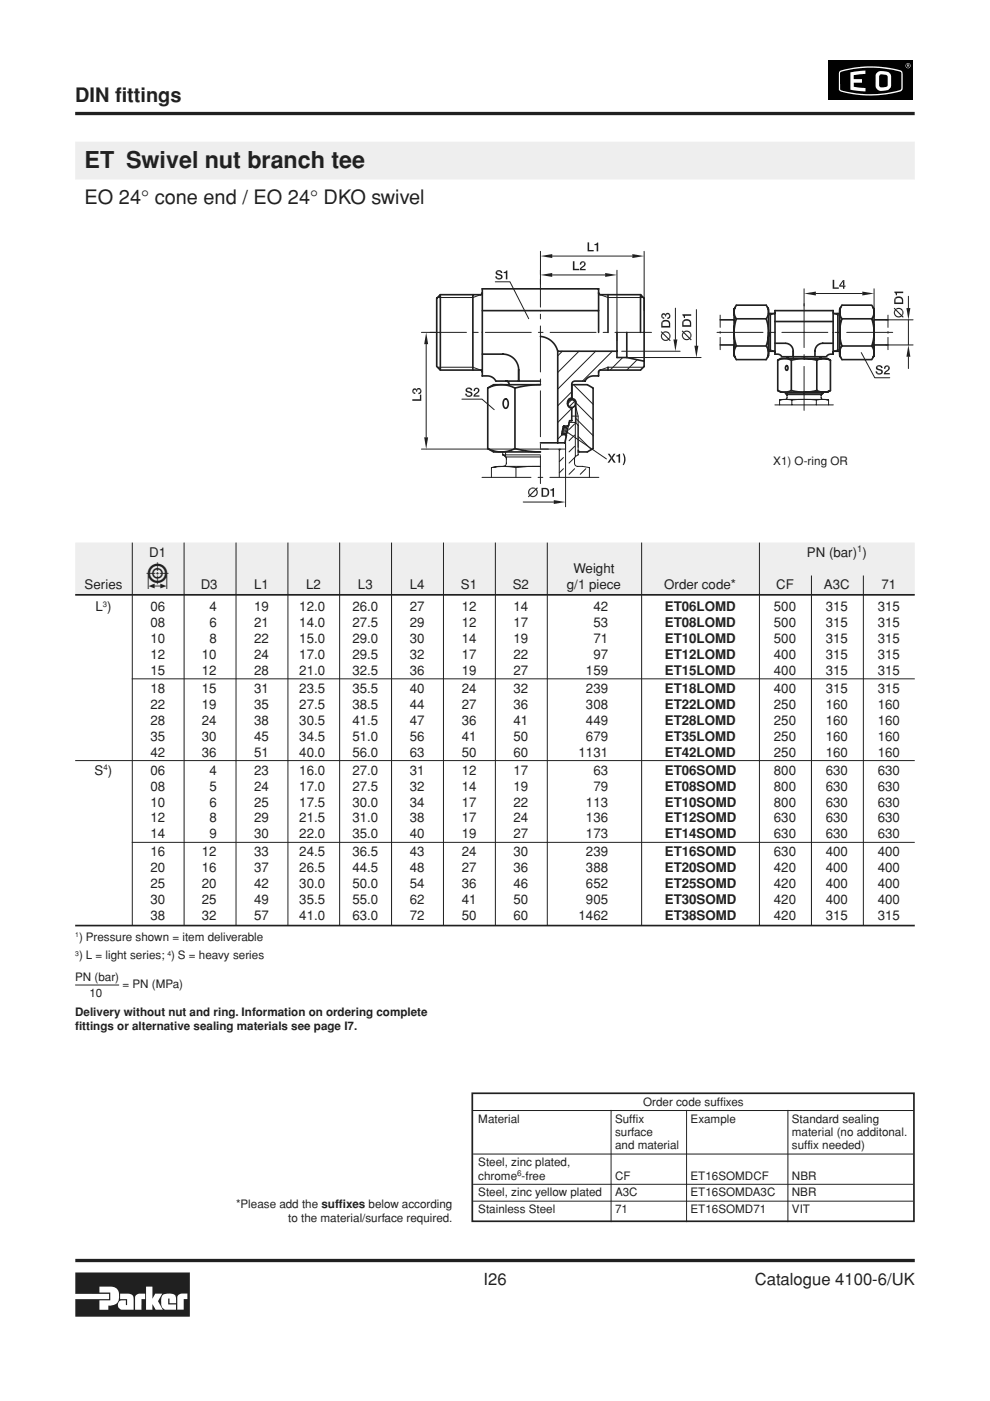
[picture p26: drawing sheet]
<svg xmlns="http://www.w3.org/2000/svg" width="210mm" height="297mm" viewBox="0 0 210 297" stroke-linecap="round" stroke-linejoin="round" font-family="sans-serif">
<defs><g id="words">
<text font-size="7.1" fill="#231f20" x="31" y="124.8">5</text>
<text font-size="4.9" fill="#231f20" x="17.9" y="35.6">ET Swivel nut branch tee</text>
<g font-size="4.2" fill="#231f20">
<text x="15.9" y="21.6">DIN fittings</text>
<text x="17.9" y="43.3">EO 24° cone end / EO 24° DKO swivel</text>
</g>
<g font-size="3.5" fill="#231f20">
<text x="102.5" y="272.4">I26</text>
<text x="160" y="272.4">Catalogue 4100-6/UK</text>
</g>
<g font-size="2.8" fill="#231f20">
<text x="31.6" y="118">D1</text>
<text x="171.1" y="118">PN (bar) )</text>
<text x="17.9" y="124.8">Series</text>
<text x="42.5" y="124.8">D3</text>
<text x="53.9" y="124.8">L1</text>
<text x="64.9" y="124.8">L2</text>
<text x="75.9" y="124.8">L3</text>
<text x="86.9" y="124.8">L4</text>
<text x="97.7" y="124.8">S1</text>
<text x="108.7" y="124.8">S2</text>
<text x="120.2" y="124.8">g/1 piece</text>
<text x="121.6" y="121.4">Weight</text>
<text x="140.8" y="124.8">Order code*</text>
<text x="164.5" y="124.8">CF</text>
<text x="174.7" y="124.8">A3C</text>
<text x="186.9" y="124.8">71</text>
<text x="20.2" y="129.6">L )</text>
<text x="31.9" y="129.6">06</text>
<text x="44.4" y="129.6">4</text>
<text x="53.9" y="129.6">19</text>
<text x="63.5" y="129.6">12.0</text>
<text x="74.7" y="129.6">26.0</text>
<text x="86.9" y="129.6">27</text>
<text x="97.9" y="129.6">12</text>
<text x="108.9" y="129.6">14</text>
<text x="125.8" y="129.6">42</text>
<text x="141" y="129.6">ET06LOMD</text>
<text x="164.1" y="129.6">500</text>
<text x="175.1" y="129.6">315</text>
<text x="186.1" y="129.6">315</text>
<text x="31.9" y="132.9">08</text>
<text x="31.9" y="136.3">10</text>
<text x="44.4" y="132.9">6</text>
<text x="44.4" y="136.3">8</text>
<text x="53.9" y="132.9">21</text>
<text x="53.9" y="136.3">22</text>
<text x="63.5" y="132.9">14.0</text>
<text x="63.5" y="136.3">15.0</text>
<text x="74.7" y="132.9">27.5</text>
<text x="74.7" y="136.3">29.0</text>
<text x="86.9" y="132.9">29</text>
<text x="86.9" y="136.3">30</text>
<text x="97.9" y="132.9">12</text>
<text x="97.9" y="136.3">14</text>
<text x="108.9" y="132.9">17</text>
<text x="108.9" y="136.3">19</text>
<text x="125.8" y="132.9">53</text>
<text x="125.8" y="136.3">71</text>
<text x="141" y="132.9">ET08LOMD</text>
<text x="141" y="136.3">ET10LOMD</text>
<text x="164.1" y="132.9">500</text>
<text x="164.1" y="136.3">500</text>
<text x="175.1" y="132.9">315</text>
<text x="175.1" y="136.3">315</text>
<text x="186.1" y="132.9">315</text>
<text x="186.1" y="136.3">315</text>
<text x="31.9" y="139.7">12</text>
<text x="31.9" y="143.1">15</text>
<text x="42.8" y="139.7">10</text>
<text x="42.8" y="143.1">12</text>
<text x="53.9" y="139.7">24</text>
<text x="53.9" y="143.1">28</text>
<text x="63.5" y="139.7">17.0</text>
<text x="63.5" y="143.1">21.0</text>
<text x="74.7" y="139.7">29.5</text>
<text x="74.7" y="143.1">32.5</text>
<text x="86.9" y="139.7">32</text>
<text x="86.9" y="143.1">36</text>
<text x="97.9" y="139.7">17</text>
<text x="97.9" y="143.1">19</text>
<text x="108.9" y="139.7">22</text>
<text x="108.9" y="143.1">27</text>
<text x="124.2" y="143.1">159</text>
<text x="125.8" y="139.7">97</text>
<text x="141" y="139.7">ET12LOMD</text>
<text x="141" y="143.1">ET15LOMD</text>
<text x="164.1" y="139.7">400</text>
<text x="164.1" y="143.1">400</text>
<text x="175.1" y="139.7">315</text>
<text x="175.1" y="143.1">315</text>
<text x="186.1" y="139.7">315</text>
<text x="186.1" y="143.1">315</text>
<text x="31.9" y="146.9">18</text>
<text x="42.8" y="146.9">15</text>
<text x="53.9" y="146.9">31</text>
<text x="63.5" y="146.9">23.5</text>
<text x="74.7" y="146.9">35.5</text>
<text x="86.9" y="146.9">40</text>
<text x="97.9" y="146.9">24</text>
<text x="108.9" y="146.9">32</text>
<text x="124.2" y="146.9">239</text>
<text x="141" y="146.9">ET18LOMD</text>
<text x="164.1" y="146.9">400</text>
<text x="175.1" y="146.9">315</text>
<text x="186.1" y="146.9">315</text>
<text x="31.9" y="150.3">22</text>
<text x="31.9" y="153.7">28</text>
<text x="42.8" y="150.3">19</text>
<text x="42.8" y="153.7">24</text>
<text x="53.9" y="150.3">35</text>
<text x="53.9" y="153.7">38</text>
<text x="63.5" y="150.3">27.5</text>
<text x="63.5" y="153.7">30.5</text>
<text x="74.7" y="150.3">38.5</text>
<text x="74.7" y="153.7">41.5</text>
<text x="86.9" y="150.3">44</text>
<text x="86.9" y="153.7">47</text>
<text x="97.9" y="150.3">27</text>
<text x="97.9" y="153.7">36</text>
<text x="108.9" y="150.3">36</text>
<text x="108.9" y="153.7">41</text>
<text x="124.2" y="150.3">308</text>
<text x="124.2" y="153.7">449</text>
<text x="141" y="150.3">ET22LOMD</text>
<text x="141" y="153.7">ET28LOMD</text>
<text x="164.1" y="150.3">250</text>
<text x="164.1" y="153.7">250</text>
<text x="175.1" y="150.3">160</text>
<text x="175.1" y="153.7">160</text>
<text x="186.1" y="150.3">160</text>
<text x="186.1" y="153.7">160</text>
<text x="31.9" y="157">35</text>
<text x="31.9" y="160.4">42</text>
<text x="42.8" y="157">30</text>
<text x="42.8" y="160.4">36</text>
<text x="53.9" y="157">45</text>
<text x="53.9" y="160.4">51</text>
<text x="63.5" y="157">34.5</text>
<text x="63.5" y="160.4">40.0</text>
<text x="74.7" y="157">51.0</text>
<text x="74.7" y="160.4">56.0</text>
<text x="86.9" y="157">56</text>
<text x="86.9" y="160.4">63</text>
<text x="97.9" y="157">41</text>
<text x="97.9" y="160.4">50</text>
<text x="108.9" y="157">50</text>
<text x="108.9" y="160.4">60</text>
<text x="122.7" y="160.4">1131</text>
<text x="124.2" y="157">679</text>
<text x="141" y="157">ET35LOMD</text>
<text x="141" y="160.4">ET42LOMD</text>
<text x="164.1" y="157">250</text>
<text x="164.1" y="160.4">250</text>
<text x="175.1" y="157">160</text>
<text x="175.1" y="160.4">160</text>
<text x="186.1" y="157">160</text>
<text x="186.1" y="160.4">160</text>
<text x="20.1" y="164.2">S )</text>
<text x="31.9" y="164.2">06</text>
<text x="31.9" y="167.6">08</text>
<text x="44.4" y="167.6">5</text>
<text x="44.4" y="164.2">4</text>
<text x="53.9" y="167.6">24</text>
<text x="53.9" y="164.2">23</text>
<text x="63.5" y="164.2">16.0</text>
<text x="63.5" y="167.6">17.0</text>
<text x="74.7" y="164.2">27.0</text>
<text x="74.7" y="167.6">27.5</text>
<text x="86.9" y="164.2">31</text>
<text x="86.9" y="167.6">32</text>
<text x="97.9" y="164.2">12</text>
<text x="97.9" y="167.6">14</text>
<text x="108.9" y="164.2">17</text>
<text x="108.9" y="167.6">19</text>
<text x="125.8" y="164.2">63</text>
<text x="125.8" y="167.6">79</text>
<text x="141" y="164.2">ET06SOMD</text>
<text x="141" y="167.6">ET08SOMD</text>
<text x="164.1" y="164.2">800</text>
<text x="164.1" y="167.6">800</text>
<text x="175.1" y="164.2">630</text>
<text x="175.1" y="167.6">630</text>
<text x="186.1" y="164.2">630</text>
<text x="186.1" y="167.6">630</text>
<text x="31.9" y="171">10</text>
<text x="44.4" y="171">6</text>
<text x="53.9" y="171">25</text>
<text x="63.5" y="171">17.5</text>
<text x="74.7" y="171">30.0</text>
<text x="86.9" y="171">34</text>
<text x="97.9" y="171">17</text>
<text x="108.9" y="171">22</text>
<text x="124.2" y="171">113</text>
<text x="141" y="171">ET10SOMD</text>
<text x="164.1" y="171">800</text>
<text x="175.1" y="171">630</text>
<text x="186.1" y="171">630</text>
<text x="31.9" y="174.4">12</text>
<text x="31.9" y="177.8">14</text>
<text x="44.4" y="174.4">8</text>
<text x="44.4" y="177.8">9</text>
<text x="53.9" y="174.4">29</text>
<text x="53.9" y="177.8">30</text>
<text x="63.5" y="174.4">21.5</text>
<text x="63.5" y="177.8">22.0</text>
<text x="74.7" y="174.4">31.0</text>
<text x="74.7" y="177.8">35.0</text>
<text x="86.9" y="174.4">38</text>
<text x="86.9" y="177.8">40</text>
<text x="97.9" y="174.4">17</text>
<text x="97.9" y="177.8">19</text>
<text x="108.9" y="174.4">24</text>
<text x="108.9" y="177.8">27</text>
<text x="124.2" y="174.4">136</text>
<text x="124.2" y="177.8">173</text>
<text x="141" y="174.4">ET12SOMD</text>
<text x="141" y="177.8">ET14SOMD</text>
<text x="164.1" y="174.4">630</text>
<text x="164.1" y="177.8">630</text>
<text x="175.1" y="174.4">630</text>
<text x="175.1" y="177.8">630</text>
<text x="186.1" y="174.4">630</text>
<text x="186.1" y="177.8">630</text>
<text x="31.9" y="181.6">16</text>
<text x="31.9" y="185">20</text>
<text x="42.8" y="181.6">12</text>
<text x="42.8" y="185">16</text>
<text x="53.9" y="181.6">33</text>
<text x="53.9" y="185">37</text>
<text x="63.5" y="181.6">24.5</text>
<text x="63.5" y="185">26.5</text>
<text x="74.7" y="181.6">36.5</text>
<text x="74.7" y="185">44.5</text>
<text x="86.9" y="181.6">43</text>
<text x="86.9" y="185">48</text>
<text x="97.9" y="181.6">24</text>
<text x="97.9" y="185">27</text>
<text x="108.9" y="181.6">30</text>
<text x="108.9" y="185">36</text>
<text x="124.2" y="181.6">239</text>
<text x="124.2" y="185">388</text>
<text x="141" y="181.6">ET16SOMD</text>
<text x="141" y="185">ET20SOMD</text>
<text x="164.1" y="181.6">630</text>
<text x="164.1" y="185">420</text>
<text x="175.1" y="181.6">400</text>
<text x="175.1" y="185">400</text>
<text x="186.1" y="181.6">400</text>
<text x="186.1" y="185">400</text>
<text x="31.9" y="188.4">25</text>
<text x="31.9" y="191.7">30</text>
<text x="42.8" y="188.4">20</text>
<text x="42.8" y="191.7">25</text>
<text x="53.9" y="188.4">42</text>
<text x="53.9" y="191.7">49</text>
<text x="63.5" y="188.4">30.0</text>
<text x="63.5" y="191.7">35.5</text>
<text x="74.7" y="188.4">50.0</text>
<text x="74.7" y="191.7">55.0</text>
<text x="86.9" y="188.4">54</text>
<text x="86.9" y="191.7">62</text>
<text x="97.9" y="188.4">36</text>
<text x="97.9" y="191.7">41</text>
<text x="108.9" y="188.4">46</text>
<text x="108.9" y="191.7">50</text>
<text x="124.2" y="188.4">652</text>
<text x="124.2" y="191.7">905</text>
<text x="141" y="188.4">ET25SOMD</text>
<text x="141" y="191.7">ET30SOMD</text>
<text x="164.1" y="188.4">420</text>
<text x="164.1" y="191.7">420</text>
<text x="175.1" y="188.4">400</text>
<text x="175.1" y="191.7">400</text>
<text x="186.1" y="188.4">400</text>
<text x="186.1" y="191.7">400</text>
<text x="31.9" y="195.1">38</text>
<text x="42.8" y="195.1">32</text>
<text x="53.9" y="195.1">57</text>
<text x="63.5" y="195.1">41.0</text>
<text x="74.7" y="195.1">63.0</text>
<text x="86.9" y="195.1">72</text>
<text x="97.9" y="195.1">50</text>
<text x="108.9" y="195.1">60</text>
<text x="122.7" y="195.1">1462</text>
<text x="141" y="195.1">ET38SOMD</text>
<text x="164.1" y="195.1">420</text>
<text x="175.1" y="195.1">315</text>
<text x="186.1" y="195.1">315</text>
</g>
<g font-size="2.5" fill="#231f20">
<text x="164" y="98.5">X1) O-ring OR</text>
<text x="16.8" y="199.4">) Pressure shown = item deliverable</text>
<text x="16.8" y="203.4">) L = light series; ) S = heavy series</text>
<text x="15.9" y="207.9">PN (bar)</text>
<text x="26" y="209.4">= PN (MPa)</text>
<text x="15.9" y="215.4">Delivery without nut and ring. Information on ordering complete</text>
<text x="18.9" y="211.4">10</text>
<text x="15.9" y="218.4">fittings or alternative sealing materials see page I7.</text>
<text x="101.4" y="238">Material</text>
<text x="130.4" y="238">Suffix</text>
<text x="136.4" y="234.5">Order code suffixes</text>
<text x="146.4" y="238">Example</text>
<text x="167.9" y="238">Standard sealing</text>
<text x="130.4" y="243.7">and material</text>
<text x="130.4" y="240.8">surface</text>
<text x="167.9" y="240.8">material (no additonal.</text>
<text x="167.9" y="243.7">suffix needed)</text>
<text x="101.4" y="247.3">Steel, zinc plated,</text>
<text x="101.4" y="250.1">chrome -free</text>
<text x="130.4" y="250.1">CF</text>
<text x="146.4" y="250.1">ET16SOMDCF</text>
<text x="167.9" y="250.1">NBR</text>
<text x="50" y="256.1">*Please add the suffixes below according</text>
<text x="101.4" y="253.7">Steel, zinc yellow plated</text>
<text x="101.4" y="257.3">Stainless Steel</text>
<text x="130.4" y="253.7">A3C</text>
<text x="130.4" y="257.3">71</text>
<text x="146.4" y="253.7">ET16SOMDA3C</text>
<text x="146.4" y="257.3">ET16SOMD71</text>
<text x="167.9" y="253.7">NBR</text>
<text x="167.9" y="257.3">VIT</text>
<text x="61.1" y="259.1">to the material/surface required.</text>
</g>
<text font-size="2" fill="#231f20" x="181.7" y="117.1">1</text>
<g font-size="1.7" fill="#231f20">
<text x="21.8" y="128.6">3</text>
<text x="22" y="163.3">4</text>
<text x="109.6" y="249.3">6</text>
</g>
<g font-size="1.4" fill="#231f20">
<text x="15.9" y="198.6">1</text>
<text x="15.9" y="202.6">3</text>
<text x="35.5" y="202.6">4</text>
</g>
</g></defs>
<path d="M-.1 11.1h1.1" fill="none" stroke="#000" stroke-width=".21"/>
<path d="M0 9.6h3v3h-3z" fill="#fff"/>
<path d="M-.1 285.9h1.1" fill="none" stroke="#000" stroke-width=".21"/>
<g fill="#fff">
<path d="M0 284.5h4v3h-4z"/>
<path d="M0 288.5h5.9v7h-5.9z"/>
</g>
<path d="M175.7 12.9h17.9v8.3h-17.9z" fill="#000"/>
<circle cx="192.5" cy="13.9" r=".54" fill="#fff"/>
<circle cx="192.5" cy="13.9" r=".46" fill="#000"/>
<path d="M192.3 13.7l.5 .1v.4l-.4-.2-.1 .2z" fill="#fff"/>
<path d="M192.4 13.8l.3 .1h-.3z" fill="#000"/>
<path d="M178.1 15.1a21.9 21.9 0 0 1 13.1 0l.2 .7-.1 3.3a6.5 6.5 0 0 1-3.5 .9 20.9 20.9 0 0 1-9.8-.8l-.1-.3v-3.5z" fill="#fff"/>
<path d="M178.2 15.3a22 22 0 0 1 12.8 0l.1 .3-.1 3.3a19.8 19.8 0 0 1-8.9 .9h-.6a7.4 7.4 0 0 1-3.4-.9z" fill="#000"/>
<g fill="#fff">
<path d="M180.3 15.3l3.2-.3v.7l-2.5 .3v.8h1.8v.7h-1.8v.9l2.5 .3v.7l-3.2-.4z"/>
<path d="M185.9 15.5a2.43 2.43 0 0 1 2.9 .2l.1 .5-.1 2.4a2.34 2.34 0 0 1-2.9 .2l-.3-.5v-2.3z"/>
</g>
<path d="M186.5 15.9l.5-.1a1 1 0 0 1 1.2 .5v1.7a1.21 1.21 0 0 1-1.6 .4l-.2-.3z" fill="#000"/>
<path d="M16 269.8h24.3v9.4h-24.3v-3.8h7.1v-1.1h-7.1z" fill="#231f20"/>
<g fill="#fff">
<path d="M21.1 272.8h1.9a1.81 1.81 0 0 1 2.3 2.1 1.85 1.85 0 0 1-2.3 1.9v.9h-1.9v-2h2.3v-1.7h-2.3z"/>
<path d="M31 272.8h1.3v2.6l.6-1.1h1.5l-.9 1.6 1 1.8h-1.5l-.7-1.2v1.2h-1.3z"/>
<path d="M34.4 274.6a2.3 2.3 0 0 1 2.8 .2l.1 1.5h-1.4v-1h-.2v1.3h1.6v1.1l-2.5-.1a2.51 2.51 0 0 1-.4-3z"/>
<path d="M28.8 274.7l.8-.4h1.2v1.1h-.8v2.3h-1.4v-2.7z"/>
<path d="M25.5 274.3a3.5 3.5 0 0 1 2.7 .5l.1 2.9h-2.5a1.07 1.07 0 0 1-.7-1.4 1.07 1.07 0 0 1 1.4-.6h.2v1h.3v-1.3h-1.5z"/>
<path d="M37.7 274.7l.8-.4h1.2v1.1h-.7l-.1 2.3h-1.3v-2.7z"/>
</g>
<path d="M15.9 24.1h178M16 267.3h178" fill="none" stroke="#231f20" stroke-width=".7" stroke-linecap="butt"/>
<path d="M152 70.5h9.8M163.3 70.5h1M165.8 70.5h9.7M170.5 64.4v9.3M170.5 75.2v1M170.5 77.7v9.3M176.8 66.5l.8 .3M177 70.5h1M179.5 70.5h9.8M188.3 66.8v2.6M188.3 70.3v.4M188.3 71.5v2.6" fill="none" stroke="#231f20" stroke-width=".21"/>
<g fill="none" stroke="#231f20" stroke-width=".35">
<path d="M164.3 68.2h12.3M164.3 65.9h12.3M164.9 76.4a3.1 3.1 0 0 1 2.9 0 10.5 10.5 0 0 1 5.4 0M164.9 76.4v6.4M164.9 76.4l.6-.4h9.9l.7 .4M166.7 77.6h.2l.2 .3-.1 .4-.2 .2-.3-.3zM167.8 76.4v6.4M173.2 76.4a3.1 3.1 0 0 1 2.9 0M173.2 76.4v6.4M176.1 76.4v6.4l-.7 .3h-4.9M176.6 66.3l.2 .2M178.2 65.2a2.42 2.42 0 0 0 .3 2.4"/>
<path d="M178.5 64.7h6.3l.5 .8v9.9l-.5 .8h-6.3l-.5-.8v-9.9zM178.5 67.6a8.9 8.9 0 0 0 0 5.8M178.5 73.4a2.42 2.42 0 0 0-.3 2.3M178.5 67.6h6.3M178.5 73.4h6.3M184.8 67.6l.4 1.4 .1 1.5M185.1 65.2a2.37 2.37 0 0 1-.3 2.4M185.3 70.5l-.1 1.4-.4 1.5a2.37 2.37 0 0 1 .3 2.3M185.3 67.8h3M188.3 73.1h-3v2.3M164.9 82.8l.6 .3h5M164.9 82.8a3.1 3.1 0 0 0 2.9 0"/>
<path d="M167.8 82.8l2.7 .3M176.1 82.8a3.1 3.1 0 0 1-2.9 0l-2.7 .3"/>
</g>
<circle cx="176.6" cy="65.9" r=".17" fill="#231f20"/>
<path d="M166.8 75.6l.3 .1 .1 .3M168.2 74.4v1.2M174.1 75.6l-.2 .1-.1 .3M176.6 65.9v9.2h-.8l-.6 .5h-9.4M176.6 72.8h-2.1a1.67 1.67 0 0 0-1.7 1.6v1.2M176.8 66.5h1.2M177.6 66.5v8M178 74.5h-1.2l-.2 .2" fill="none" stroke="#231f20" stroke-width=".35"/>
<g fill="none" stroke="#231f20" stroke-width=".21">
<path d="M170.5 61.2v3.7M173 62.2h9.8M177.6 66.8h.4M178 74.2l-1.2 .3M185.3 61.2v5.6M164.3 85.8h12.4M165.3 84.8l.7-.1h4.5zM165.3 84.8v1M166.5 83.1v.4l.4 .4v.5l-.4 .3M166.5 83.5h8M166.8 83.1v.6M166.8 83.7h7.4"/>
<path d="M167.9 84.8v1M173.1 84.8l-2.6-.1h4.4l.8 .1M173.1 84.8l1.3-.1 1.3 .1M173.1 84.8v1M174.2 83.1v.6M174.5 83.5l-.4 .4v.6l.3 .2M174.5 83.1v.4M175.7 84.8v1"/>
</g>
<g fill="#231f20">
<path d="M170.5 62.2l2.5-.4v.8z"/>
<path d="M182.8 61.8l2.5 .4-2.5 .4z"/>
<path d="M176.5 59.3h.4v1.6h.9v.3h-1.3z" fill-rule="evenodd"/>
<path d="M178.7 59.4h.3l-.8 1.1h1.1v.3h-.3v.4h-.3v-.4h-.8v-.3z" fill-rule="evenodd"/>
<path d="M179 59.4v1.1h-.8h.5v-.8z" fill-rule="evenodd"/>
</g>
<path d="M187.8 73.1h5.8M187.8 67.8h5.8M192.6 62.8v2.5M192.6 75.6v2.5" fill="none" stroke="#231f20" stroke-width=".21"/>
<g fill="#231f20">
<path d="M191.3 65.6l.3 .6-.3 .7z" fill-rule="evenodd"/>
<path d="M190 65.4a1.02 1.02 0 0 1 1.3 .2v.7v-.1a.78 .78 0 0 0-1.2-.5z" fill-rule="evenodd"/>
<path d="M189.8 66.3a.79 .79 0 0 0 1.2 .6v.3l-.1 .1-.8-.1-.4-.3z" fill-rule="evenodd"/>
<path d="M189.7 65.7v1.2l-.2-.6z" fill-rule="evenodd"/>
<path d="M189.7 65.3l.2 .2 .1-.1 .1 .3 1.1 1.1 .1-1.2v1.3l.3 .3-.2 .1-.2-.2-.2 .1v-.3l-1.1-1.1-.2 1.1v-1.2l-.2-.3z" fill-rule="evenodd"/>
<path d="M189.8 63.1l.7-.3 .6 .1 .2 .2-.1 1v-.4a.71 .71 0 0 0-1.1-.4l-.2 .5z" fill-rule="evenodd"/>
<path d="M189.8 63.1l.1 1h1.3l.1-1 .2 .4v1h-1.9v-1z" fill-rule="evenodd"/>
<path d="M189.6 61.8h1.9v.3h-1.3v.5h-.3z" fill-rule="evenodd"/>
</g>
<path d="M192.6 67.8v5.3" fill="none" stroke="#231f20" stroke-width=".21"/>
<g fill="#231f20">
<path d="M192.6 73.1l.4 2.5h-.8z"/>
<path d="M192.2 65.3h.8l-.4 2.5z"/>
</g>
<path d="M182.6 74.8l2.9 5.3h3.2" fill="none" stroke="#231f20" stroke-width=".21"/>
<g fill="#231f20">
<path d="M185.6 78.7h.4l.1 .3 .4 .1-.7 .1z" fill-rule="evenodd"/>
<path d="M185.8 77.7h.6a.25 .25 0 0 0-.3 .2 .25 .25 0 0 0 .2 .3 .75 .75 0 0 1 .9 .7l-.2 .3-.3 .2h-.6l-.3-.2 .7-.1a.32 .32 0 0 0 .3-.3 .32 .32 0 0 0-.4-.3h-.3a.49 .49 0 0 1-.3-.8z" fill-rule="evenodd"/>
<path d="M185.8 77.7l.4-.3 .5 .1 .4 .2v.3h-.3l-.2-.3z" fill-rule="evenodd"/>
<path d="M188 77.7h.6a.96 .96 0 0 1-.8 1.3l-.1 .1h1v.3h-1.3l.1-.5 .5-.4a.42 .42 0 0 0 .3-.3 .42 .42 0 0 0-.3-.5z" fill-rule="evenodd"/>
<path d="M187.6 77.6l.5-.1 .5 .2h-.7l-.2 .5h-.3z" fill-rule="evenodd"/>
</g>
<path d="M162.5 64.7l.4 .8M162.7 65.2a2.38 2.38 0 0 1-.2 2.4 8.8 8.8 0 0 1 0 5.8 2.38 2.38 0 0 1 .2 2.3M162.9 70.5v4.9l-.4 .8M163.3 70.5v4M164.1 74.5l.2 .2M164.3 70.5v4.6M166.5 72.8a1.66 1.66 0 0 1 1.7 1.6" fill="none" stroke="#231f20" stroke-width=".35"/>
<path d="M163.3 74.2l.9 .3" fill="none" stroke="#231f20" stroke-width=".21"/>
<circle cx="164.3" cy="75.1" r=".17" fill="#231f20"/>
<path d="M162.9 74.5h1.2M162.9 65.5v5M163.3 66.5v4M164.3 66.3l-.1 .2h-1.3M164.3 65.9v4.6" fill="none" stroke="#231f20" stroke-width=".35"/>
<path d="M162.9 74.2h.4M164.2 66.5l-1.3 .3" fill="none" stroke="#231f20" stroke-width=".21"/>
<circle cx="164.3" cy="65.9" r=".17" fill="#231f20"/>
<g fill="none" stroke="#231f20" stroke-width=".35">
<path d="M110 78.4v2.4M114.6 71.3a4.1 4.1 0 0 1 3.7 3.2h12.5M114.6 65.9h12.3M114.6 61.2h12.3v9.3M126.9 62.1l.1 .3 .3 .1h8.5M128.9 62.5v8M128.9 77.9v.6M130.8 70.5v5.3h2.1M135.8 78.5h-8.6l-.3 .3v.9h-1.1a2.01 2.01 0 0 0-1.8 1.1h-2.1a.66 .66 0 0 0-.7 .7M152.7 73.1h2.9v2.3l.5 .8h6.4M152.7 67.8h2.9M155.8 65.2a2.4 2.4 0 0 0 .3 2.4"/>
<path d="M156.1 67.6a8.9 8.9 0 0 0 0 5.8M156.1 73.4a2.4 2.4 0 0 0-.3 2.3M156.1 73.4h6.4M156.1 67.6h6.4M162.5 64.7h-6.4l-.5 .8v9.9M164.3 75.1h.9l.6 .5M164.3 72.8h2.2M168.2 74.4v1.2M105.1 80.8h9.5M107 84.7h.5l.3 .7-.2 .8-.4 .4-.3-.3-.2-.5v-.6zM107.3 80.8a.66 .66 0 0 1 .6 .7M109.2 82.3v12.8"/>
<path d="M114.6 81.6h-9.9l-1.3 .7v12.8l1.3 .7h9.9M119.3 91.5a.49 .49 0 0 0 .4 .5 .49 .49 0 0 0 .5-.3M120.7 84.6h.7a.66 .66 0 0 1 .7 .6v4.4M121.2 81.6h3.3l1.3 .7v12.8l-1.3 .7h-1.9M121.3 81.6v3M122.6 95.5l.2 .3"/>
<circle cx="121.2" cy="85.6" r=".83"/>
</g>
<g fill="none" stroke="#231f20" stroke-width=".21">
<path d="M91.1 70.5h7.8M100.4 70.5h1M102.9 70.5h9.7M114.1 70.5h1M116.6 70.5h9.8M127.2 62.5l1.7 .6h7.5M127.9 70.5h1M130.4 70.5h7.7M136.4 77.9h-7.5l-1.7 .6M152.7 66.8v2.6M152.7 70.3v.4M152.7 71.5v2.6"/>
<path d="M104.2 99.1l1.5-.2h8.9h-2.6l-2.6 .2M104.2 99.1a13.4 13.4 0 0 1 5.2 0M104.2 99.1v2.1M106.6 96.4l.7 .6 .1 1.2a.67 .67 0 0 1-.7 .7M106.6 95.8v.6M106.6 96.4h8M107.2 95.8v1M107.2 96.9h7.4M109.4 99.1v2.1M118.6 95.2v6M118.9 95.2l-.3 .3M119.5 97l-.9 .9"/>
<path d="M119.5 99.4l-.9 .9M121.2 84.7l-.8 .9M121.2 88.2h1.4M121.6 81.6l4.2 4.1M121.8 89.9l-1.2 1.2M121.8 92.3l-1.2 1.1M121.8 94.6l-1.2 1.2M121.8 97l-1.2 1.2M121.8 99.4l-1.2 1.2M121.9 85l-1.2 1.2M121.9 85.9l-.3 .4M122 89.6h-1.3l-.8 3.6v2h-5.3"/>
<path d="M122 89.6l.6 .6v6.2l-.7 .6-.1 1.2a.67 .67 0 0 0 .7 .7l2.5 .2v2.1M122 89.6v7.2M122.1 86.2l.5 2v6.7M122.1 85.4l3.7 3.6M122.1 88.7l3.7 3.7M122.6 92.5l2.8 2.8M124.2 99.4l-1.2 1.2M125.5 82.1l.3 .3M102.2 101.2h10.4M114.1 101.2h1M116.6 101.2h10.4"/>
</g>
<circle cx="126.9" cy="61.2" r=".17" fill="#231f20"/>
<path d="M118.3 74.5v19.4M132.9 70.5v5.3l3.7 .8M135.8 70.5v-8l.8 .7v14.5l-.8 .8M103.4 95.1a6.2 6.2 0 0 0 5.8 0 20.4 20.4 0 0 0 5.4 .7M107.9 81.5v.1M114.6 81.6a21.2 21.2 0 0 0-5.4 .7 6.2 6.2 0 0 0-5.8 0M119.3 91.5l.1-.5a.49 .49 0 0 1 .6-.4 .49 .49 0 0 1 .3 .6l-.1 .5M121.2 81.5v2.9a1.08 1.08 0 0 0-.9 1.1 1.08 1.08 0 0 0 .9 1v2.7h-.4l-.3 1.1-1 .1-.4 1.6 .1 .1 .9 .2-.3 1.6h-5.2" fill="none" stroke="#231f20" stroke-width=".35"/>
<path d="M114.6 59.2v5.9M114.6 66.6v1M114.6 69.1v9.8M114.6 80.4v1M114.6 82.9v9.7M114.6 94.1v1M114.6 96.6v5.9" fill="none" stroke="#231f20" stroke-width=".21"/>
<g fill="#231f20">
<path d="M120.3 91.1l-.1 .6z"/>
<path d="M120.3 91l-.1 .7z"/>
<path d="M120.3 91l-.1 .8z"/>
<path d="M120.3 90.9l-.1 .9z"/>
<path d="M120.3 90.9l-.2 1z"/>
<path d="M120.2 90.8l-.1 1.1z"/>
<path d="M120.1 90.7v1.2z"/>
<path d="M120.1 90.7l-.1 1.3z"/>
<path d="M120.1 90.6l-.1 1.4z"/>
<path d="M120.1 90.6l-.2 1.4z"/>
<path d="M119.9 90.6h.2l-.2 1.4z"/>
<path d="M119.9 90.6v1.4l-.2 .1z"/>
<path d="M119.8 90.6l-.1 1.5z"/>
<path d="M119.7 90.6h.1l-.2 1.4z"/>
<path d="M119.7 90.6l-.1 1.4h-.1z"/>
<path d="M119.6 90.6h.1l-.2 1.4z"/>
<path d="M119.6 90.6l-.1 1.4z"/>
<path d="M119.5 90.7v1.3z"/>
<path d="M119.5 90.7l-.1 1.2z"/>
<path d="M119.5 90.8l-.1 1.1z"/>
<path d="M119.5 90.8l-.2 1z"/>
<path d="M119.4 90.9l-.1 .9z"/>
<path d="M119.4 90.9l-.1 .8z"/>
<path d="M119.4 91l-.1 .7z"/>
<path d="M119.4 91l-.1 .6z"/>
</g>
<path d="M89.4 70.5h3M90.4 73v19.7M119.2 74.5l-.9 .9M122.8 74.5l-4.5 4.5M126.3 74.5l-8 8M129.8 74.5l-6.3 6.3M132 75.8l-2.6 2.7M135.1 76.3l-2.2 2.2M89.4 95.2h26.9M119.2 92.1l-.9 1M121.2 83.1l-2.9 2.9M121.2 86.6l-2.9 3" fill="none" stroke="#231f20" stroke-width=".21"/>
<g fill="#231f20">
<path d="M90.4 70.5l.4 2.5h-.9z"/>
<path d="M89.9 92.7h.9l-.4 2.5z"/>
<path d="M87.4 84.7h1.6v-1h.3v1.3h-1.9z" fill-rule="evenodd"/>
<path d="M89.1 82.4l.3 .5a.61 .61 0 0 1-.7 .7v-.3l.4-.2z" fill-rule="evenodd"/>
<path d="M88.4 82.4l.3-.1 .4 .1v.5a.33 .33 0 0 0-.4-.3 .33 .33 0 0 0-.2 .4z" fill-rule="evenodd"/>
<path d="M88.2 82.5l.1 .1 .1-.2 .1 .6h-.3z" fill-rule="evenodd"/>
<path d="M87.7 82.9l.4 .3v.3l-.4-.1z" fill-rule="evenodd"/>
<path d="M87.6 82.4h.6v.6a.28 .28 0 0 0-.2-.4 .28 .28 0 0 0-.3 .3v.5l-.3-.4z" fill-rule="evenodd"/>
</g>
<path d="M119.9 94.2v13.2M110.9 106.4h6.5" fill="none" stroke="#231f20" stroke-width=".21"/>
<g fill="#231f20">
<path d="M117.4 106l2.5 .4-2.5 .5z"/>
<path d="M112.4 105.2h1.2l-.5 .2z" fill-rule="evenodd"/>
<path d="M113.6 103.9h.3l.1 .2-.1 .7-.3 .4h-.6l.4-.1 .3-.4 .1-.4z" fill-rule="evenodd"/>
<path d="M112.3 103.6h.7l-.7 .3-.1 .5 .2 .4-.3 .1-.1-.7z" fill-rule="evenodd"/>
<path d="M112.3 103.6l.6-.2 .7 .2z" fill-rule="evenodd"/>
<path d="M112.3 103.6h1.3l.3-.3 .1 .2-.2 .2 .1 .2h-.3l-1.1 1.1 1.1 .2h-1.2l-.3 .2-.2-.1 .3-.3-.1-.1 .3-.1 1.1-1z" fill-rule="evenodd"/>
<path d="M115.5 103.7h.7l.2 .6-.2 .8h-1h.3a.68 .68 0 0 0 .6-.7 .68 .68 0 0 0-.6-.7z" fill-rule="evenodd"/>
<path d="M114.8 103.4l1 .1 .4 .2h-1v1.4h1l-.1 .1-1.3 .1z" fill-rule="evenodd"/>
<path d="M116.7 103.8l.8-.3v1.8h-.4v-1.3h-.4z" fill-rule="evenodd"/>
</g>
<path d="M97.9 84.6h4.3l2.6 2.3" fill="none" stroke="#231f20" stroke-width=".21"/>
<g fill="#231f20">
<path d="M98.6 83.5h.4l.1 .3 .3 .1h-.6z" fill-rule="evenodd"/>
<path d="M98.8 82.4h.6a.25 .25 0 0 0-.4 .2 .25 .25 0 0 0 .3 .3l.3 .1a.55 .55 0 0 1 .6 .5 .55 .55 0 0 1-.4 .6h-.6l-.4-.2h.6a.32 .32 0 0 0 .4-.4 .32 .32 0 0 0-.4-.2l-.1-.1a.54 .54 0 0 1-.5-.2 .54 .54 0 0 1 0-.6z" fill-rule="evenodd"/>
<path d="M98.9 82.3l.4-.1a.69 .69 0 0 1 .8 .6h-.3l-.2-.3z" fill-rule="evenodd"/>
<path d="M101 82.5h.6a1.14 1.14 0 0 1-.8 1.3h.8v.3h-1.2l.1-.4 .5-.4a.42 .42 0 0 0 .3-.4 .42 .42 0 0 0-.3-.4z" fill-rule="evenodd"/>
<path d="M100.6 82.4a.66 .66 0 0 1 1 0l-.7 .1-.2 .4h-.3z" fill-rule="evenodd"/>
</g>
<path d="M105 59.7h3.1l4 7.9" fill="none" stroke="#231f20" stroke-width=".21"/>
<g fill="#231f20">
<path d="M105 58.6h.3l.1 .3 .4 .1h-.7z" fill-rule="evenodd"/>
<path d="M105.2 57.5h.6a.27 .27 0 0 0-.4 .3 .27 .27 0 0 0 .3 .3 .61 .61 0 0 1 .8 .3 .61 .61 0 0 1-.3 .8l-.6 .1-.5-.3h.7a.3 .3 0 0 0 .4-.2 .3 .3 0 0 0-.3-.4 .62 .62 0 0 1-.7-.2 .62 .62 0 0 1 0-.7z" fill-rule="evenodd"/>
<path d="M105.2 57.5a.87 .87 0 0 1 1.1-.1l.2 .5h-.3l-.3-.3z" fill-rule="evenodd"/>
<path d="M106.8 57.7l.8-.3v1.8h-.4v-1.3h-.4z" fill-rule="evenodd"/>
</g>
<path d="M114.6 57.3v.9M117.1 58.3h11.2M130.8 57.3v14.8" fill="none" stroke="#231f20" stroke-width=".21"/>
<g fill="#231f20">
<path d="M114.6 58.3l2.5-.4v.8z"/>
<path d="M128.3 57.9l2.5 .4-2.5 .4z"/>
<path d="M121.5 55.4h.3v1.6h1v.3h-1.3z" fill-rule="evenodd"/>
<path d="M123.5 55.6h.6a1.01 1.01 0 0 1-.8 1.3v.1h.9v.3h-1.3l.2-.5 .7-.6a.35 .35 0 0 0 0-.3 .35 .35 0 0 0-.3-.3z" fill-rule="evenodd"/>
<path d="M123.2 55.5a.67 .67 0 0 1 .9 .1l-.7 .1-.2 .4h-.3z" fill-rule="evenodd"/>
</g>
<path d="M114.6 53.3v6.9M117.1 54.3h17M136.6 53.3v12.6" fill="none" stroke="#231f20" stroke-width=".21"/>
<g fill="#231f20">
<path d="M114.6 54.3l2.5-.4v.8z"/>
<path d="M134.1 53.9l2.5 .4-2.5 .4z"/>
<path d="M124.6 51.4h.3v1.6h1v.3h-1.3z" fill-rule="evenodd"/>
<path d="M126 51.7l.8-.3v1.9h-.3v-1.3h-.5z" fill-rule="evenodd"/>
</g>
<path d="M131.8 74.5h12.4M143.2 65.3v6.7" fill="none" stroke="#231f20" stroke-width=".21"/>
<g fill="#231f20">
<path d="M142.8 72h.8l-.4 2.5z"/>
<path d="M141.9 70.6l.3 .6-.3 .7z" fill-rule="evenodd"/>
<path d="M140.6 70.4l.5-.2 .5 .1 .3 .3v.7l-.1-.4a.78 .78 0 0 0-1.1-.3z" fill-rule="evenodd"/>
<path d="M140.4 71.3l.3 .6 .4 .2 .5-.2v.3l-.6 .1-.4-.2-.3-.2z" fill-rule="evenodd"/>
<path d="M140.3 70.6v1.3l-.2-.6z" fill-rule="evenodd"/>
<path d="M140.3 70.2l.2 .3 .1-.1 .1 .2 1.1 1.1 .1-1.1v1.3l.3 .3-.2 .1-.2-.2-.2 .1v-.3l-1.1-1.1-.2 1.1v-1.3l-.2-.2z" fill-rule="evenodd"/>
<path d="M140.4 68l.5-.2 .7 .1 .3 .1-.1 1.1v-.4a.68 .68 0 0 0-.7-.6 .68 .68 0 0 0-.6 .7z" fill-rule="evenodd"/>
<path d="M140.4 68l.1 1.1h1.3l.1-1.1 .2 .5v.9h-1.9v-.9z" fill-rule="evenodd"/>
<path d="M141.9 66.4l.2 .6a.61 .61 0 0 1-.6 .6v-.3l.4-.2z" fill-rule="evenodd"/>
<path d="M141.2 66.4l.3-.1 .4 .1v.6a.33 .33 0 0 0-.4-.4 .33 .33 0 0 0-.3 .5z" fill-rule="evenodd"/>
<path d="M141 66.5l.1 .2 .1-.3v.7h-.2z" fill-rule="evenodd"/>
<path d="M140.4 67l.2 .2 .2 .1v.3l-.4-.1z" fill-rule="evenodd"/>
<path d="M140.4 66.5h.6v.6a.28 .28 0 0 0-.2-.4 .28 .28 0 0 0-.4 .3v.5a.66 .66 0 0 1 0-1z" fill-rule="evenodd"/>
</g>
<path d="M131.8 75.8h16.8M147.7 65.6v7.7" fill="none" stroke="#231f20" stroke-width=".21"/>
<g fill="#231f20">
<path d="M147.2 73.3h.9l-.4 2.5z"/>
<path d="M146.4 70.5l.2 .5-.2 .7z" fill-rule="evenodd"/>
<path d="M145.1 70.2l.5-.1 .4 .1 .4 .3v.6l-.1-.2a.79 .79 0 0 0-1.2-.4z" fill-rule="evenodd"/>
<path d="M144.8 71.1v.2a.78 .78 0 0 0 1.3 .4 .41 .41 0 0 1-.7 .4l-.6-.3z" fill-rule="evenodd"/>
<path d="M144.8 70.5v1.3l-.2-.7z" fill-rule="evenodd"/>
<path d="M144.7 70.1l.2 .2 .2-.1v.3l1.1 1.1 .2-1.1v1.2l.2 .3-.1 .2-.3-.3-.1 .1v-.3l-1.1-1.1-.2 1.2v-1.3l-.3-.3z" fill-rule="evenodd"/>
<path d="M144.9 67.9l.4-.2h.8l.2 .2v1v-.3a.68 .68 0 0 0-.7-.6 .68 .68 0 0 0-.7 .6z" fill-rule="evenodd"/>
<path d="M144.9 67.9v1h1.4v-1l.2 .4v1h-1.9l.1-1z" fill-rule="evenodd"/>
<path d="M144.7 66.6h1.8v.4h-1.3v.4h-.2z" fill-rule="evenodd"/>
</g>
<path d="M100.3 62.5v8M102.3 62.1l-.2 .3-.2 .1h-8.5M102.3 65.9h12.3M114.6 61.2h-12.3v9.3" fill="none" stroke="#231f20" stroke-width=".35"/>
<path d="M102 62.5l-1.7 .6h-7.5" fill="none" stroke="#231f20" stroke-width=".21"/>
<circle cx="102.3" cy="61.2" r=".17" fill="#231f20"/>
<path d="M92.6 63.2l.8-.7v16l-.8-.8zM93.4 78.5h8.5l.2 .1 .2 .3M100.3 70.5v8M102.3 70.5v9.2h1.1a2 2 0 0 1 1.7 1.1" fill="none" stroke="#231f20" stroke-width=".35"/>
<path d="M92.8 77.9h7.5l1.7 .6" fill="none" stroke="#231f20" stroke-width=".21"/>
<circle cx="102.3" cy="79.7" r=".17" fill="#231f20"/>
<path d="M102.3 75.1h4.3a3.3 3.3 0 0 1 3.4 3.3v2.4" fill="none" stroke="#231f20" stroke-width=".35"/>
<path d="M119.8 91.3l8.8 6" fill="none" stroke="#231f20" stroke-width=".21"/>
<g fill="#231f20">
<path d="M129.5 97.1l.2 .3-.5 .7h-.4z"/>
<path d="M128.9 96.2h.3l.5 .7-.2 .2z"/>
<path d="M130.1 96.2h.4l-.6 .9 .6 1h-.4l-.6-1z" fill-rule="evenodd"/>
<path d="M130.7 96.5l.8-.3v1.9h-.4v-1.3h-.4z" fill-rule="evenodd"/>
<path d="M132 96.2h.3l.3 1-.1 .8-.3 .6h-.2l.3-1v-.7z" fill-rule="evenodd"/>
</g>
<path d="M15.9 120.6h178.1" fill="none" stroke="#eeeeef" stroke-width="11.1" stroke-linecap="butt"/>
<path d="M15.9 126.1h178.1M15.9 196.2h178.1M100.1 231.8h93.7v27.1h-93.7z" fill="none" stroke="#231f20" stroke-width=".36"/>
<g fill="none" stroke="#231f20" stroke-width=".21">
<path d="M28 115v81.2M39 115v81.2M50 115v81.2M61 115v81.2M72 115v81.2M83 115v81.2M94 115v81.2M105 115v81.2M116 115v81.2M136 115v81.2M161 115v81.2M172 122v74.2"/>
<path d="M183.1 122v74.2M27.9 143.9h166.1M15.9 161.3h178.1M27.9 178.6h166.1M15.9 208.8h9.4M100.3 235.5h93.3M129.6 235.3v23.8M145.6 235.3v23.8M167.1 235.3v23.8M100.3 244.7h93.3M100.3 251.1h93.3M100.3 254.7h93.3"/>
</g>
<path d="M15.9 34.1h178.1" fill="none" stroke="#eeeeef" stroke-width="8" stroke-linecap="butt"/>
<use href="#words"/>
</svg>
